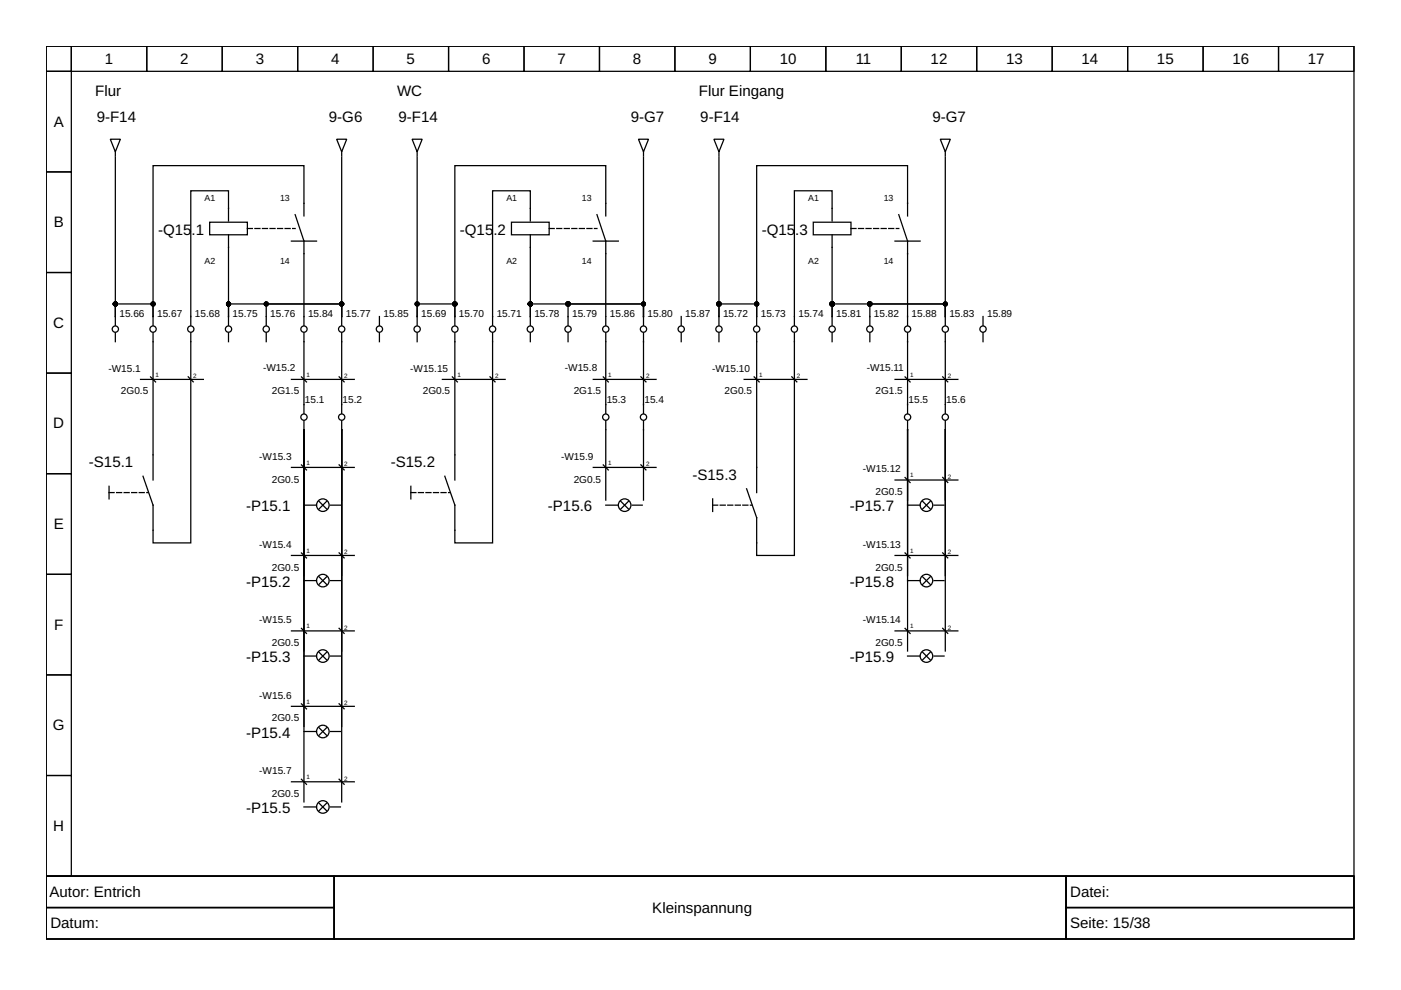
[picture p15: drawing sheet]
<svg xmlns="http://www.w3.org/2000/svg" width="297mm" height="210mm" viewBox="0 0 297 210" stroke-linecap="round" stroke-linejoin="round" font-family="sans-serif">
<defs><g id="words">
<g font-size="3.2">
<text x="22.2" y="13.5">1</text>
<text x="38.2" y="13.5">2</text>
<text x="54.2" y="13.5">3</text>
<text x="70.2" y="13.5">4</text>
<text x="86.2" y="13.5">5</text>
<text x="102.2" y="13.5">6</text>
<text x="118.2" y="13.5">7</text>
<text x="134.2" y="13.5">8</text>
<text x="150.2" y="13.5">9</text>
<text x="165.3" y="13.5">10</text>
<text x="181.4" y="13.5">11</text>
<text x="197.3" y="13.5">12</text>
<text x="213.3" y="13.5">13</text>
<text x="229.3" y="13.5">14</text>
<text x="245.3" y="13.5">15</text>
<text x="261.3" y="13.5">16</text>
<text x="277.3" y="13.5">17</text>
<text x="20.2" y="20.5">Flur</text>
<text x="84.2" y="20.5">WC</text>
<text x="148.2" y="20.5">Flur Eingang</text>
<text x="11.4" y="26.9">A</text>
<text x="20.5" y="25.8">9-F14</text>
<text x="69.7" y="25.8">9-G6</text>
<text x="84.5" y="25.8">9-F14</text>
<text x="133.7" y="25.8">9-G7</text>
<text x="148.5" y="25.8">9-F14</text>
<text x="197.7" y="25.8">9-G7</text>
<text x="11.4" y="48.2">B</text>
<text x="33.5" y="49.8">-Q15</text>
<text x="40.6" y="49.8">.1</text>
<text x="97.5" y="49.8">-Q15</text>
<text x="104.6" y="49.8">.2</text>
<text x="161.5" y="49.8">-Q15</text>
<text x="168.6" y="49.8">.3</text>
<text x="11.3" y="69.5">C</text>
<text x="11.3" y="90.8">D</text>
<text x="18.9" y="99.1">-S15.1</text>
<text x="82.8" y="99.1">-S15.2</text>
<text x="146.8" y="101.8">-S15.3</text>
<text x="11.4" y="112.2">E</text>
<text x="52.2" y="108.4">-P15.1</text>
<text x="116.2" y="108.4">-P15.6</text>
<text x="180.2" y="108.4">-P15.7</text>
<text x="52.2" y="124.4">-P15.2</text>
<text x="180.2" y="124.4">-P15.8</text>
<text x="11.5" y="133.5">F</text>
<text x="52.2" y="140.4">-P15.3</text>
<text x="180.2" y="140.4">-P15.9</text>
<text x="11.2" y="154.8">G</text>
<text x="52.2" y="156.4">-P15.4</text>
<text x="52.2" y="172.4">-P15.5</text>
<text x="11.3" y="176.2">H</text>
<text x="10.5" y="190.2">Autor: Entrich</text>
<text x="226.9" y="190.2">Datei:</text>
<text x="10.7" y="196.8">Datum:</text>
<text x="138.3" y="193.5">Kleinspannung</text>
<text x="226.9" y="196.8">Seite: 15/38</text>
</g>
<g font-size="2.1">
<text x="25.3" y="67.1">15.66</text>
<text x="33.3" y="67.1">15.67</text>
<text x="41.3" y="67.1">15.68</text>
<text x="49.3" y="67.1">15.75</text>
<text x="57.3" y="67.1">15.76</text>
<text x="65.3" y="67.1">15.84</text>
<text x="73.3" y="67.1">15.77</text>
<text x="81.3" y="67.1">15.85</text>
<text x="89.3" y="67.1">15.69</text>
<text x="97.3" y="67.1">15.70</text>
<text x="105.3" y="67.1">15.71</text>
<text x="113.3" y="67.1">15.78</text>
<text x="121.3" y="67.1">15.79</text>
<text x="129.3" y="67.1">15.86</text>
<text x="137.3" y="67.1">15.80</text>
<text x="145.3" y="67.1">15.87</text>
<text x="153.3" y="67.1">15.72</text>
<text x="161.3" y="67.1">15.73</text>
<text x="169.3" y="67.1">15.74</text>
<text x="177.3" y="67.1">15.81</text>
<text x="185.3" y="67.1">15.82</text>
<text x="193.3" y="67.1">15.88</text>
<text x="201.3" y="67.1">15.83</text>
<text x="209.3" y="67.1">15.89</text>
<text x="23" y="78.8">-W15.1</text>
<text x="25.7" y="83.6">2G0.5</text>
<text x="55.8" y="78.7">-W15.2</text>
<text x="57.6" y="83.6">2G1.5</text>
<text x="87" y="78.8">-W15.15</text>
<text x="89.6" y="83.6">2G0.5</text>
<text x="119.8" y="78.7">-W15.8</text>
<text x="121.6" y="83.6">2G1.5</text>
<text x="151" y="78.8">-W15.10</text>
<text x="153.6" y="83.6">2G0.5</text>
<text x="183.8" y="78.7">-W15.11</text>
<text x="185.6" y="83.6">2G1.5</text>
<text x="64.6" y="85.5">15.1</text>
<text x="72.6" y="85.5">15.2</text>
<text x="128.6" y="85.5">15.3</text>
<text x="136.6" y="85.5">15.4</text>
<text x="192.6" y="85.5">15.5</text>
<text x="200.6" y="85.5">15.6</text>
<text x="55" y="97.5">-W15.3</text>
<text x="119" y="97.5">-W15.9</text>
<text x="183" y="100.2">-W15.12</text>
<text x="57.6" y="102.3">2G0.5</text>
<text x="121.6" y="102.3">2G0.5</text>
<text x="185.6" y="105">2G0.5</text>
<text x="55" y="116.2">-W15.4</text>
<text x="183" y="116.2">-W15.13</text>
<text x="57.6" y="121">2G0.5</text>
<text x="185.6" y="121">2G0.5</text>
<text x="55" y="132.2">-W15.5</text>
<text x="57.6" y="137">2G0.5</text>
<text x="183" y="132.2">-W15.14</text>
<text x="185.6" y="137">2G0.5</text>
<text x="55" y="148.2">-W15.6</text>
<text x="57.6" y="153">2G0.5</text>
<text x="55" y="164.2">-W15.7</text>
<text x="57.6" y="169">2G0.5</text>
</g>
<g font-size="1.9">
<text x="43.4" y="42.6">A1</text>
<text x="59.4" y="42.6">13</text>
<text x="107.4" y="42.6">A1</text>
<text x="123.4" y="42.6">13</text>
<text x="171.4" y="42.6">A1</text>
<text x="187.4" y="42.6">13</text>
<text x="43.4" y="55.9">A2</text>
<text x="59.4" y="55.9">14</text>
<text x="107.4" y="55.9">A2</text>
<text x="123.4" y="55.9">14</text>
<text x="171.4" y="55.9">A2</text>
<text x="187.4" y="55.9">14</text>
</g>
<g font-size="1.3">
<text x="33" y="79.9">1</text>
<text x="41" y="80.2">2</text>
<text x="65" y="79.9">1</text>
<text x="73" y="80.2">2</text>
<text x="97" y="79.9">1</text>
<text x="105" y="80.2">2</text>
<text x="129" y="79.9">1</text>
<text x="137" y="80.2">2</text>
<text x="161" y="79.9">1</text>
<text x="169" y="80.2">2</text>
<text x="193" y="79.9">1</text>
<text x="201" y="80.2">2</text>
<text x="65" y="98.6">1</text>
<text x="73" y="98.8">2</text>
<text x="129" y="98.6">1</text>
<text x="137" y="98.8">2</text>
<text x="193" y="101.2">1</text>
<text x="201" y="101.5">2</text>
<text x="65" y="117.2">1</text>
<text x="73" y="117.5">2</text>
<text x="193" y="117.2">1</text>
<text x="201" y="117.5">2</text>
<text x="65" y="133.2">1</text>
<text x="73" y="133.5">2</text>
<text x="193" y="133.2">1</text>
<text x="201" y="133.5">2</text>
<text x="65" y="149.2">1</text>
<text x="73" y="149.5">2</text>
<text x="65" y="165.2">1</text>
<text x="73" y="165.5">2</text>
</g>
</g></defs>
<g fill="none" stroke="#000" stroke-width=".27">
<path d="M9.8 9.8h277.3v176h-277.3zM9.8 9.8h5.3v5.3h-5.3zM9.8 15.1h5.3v21.4h-5.3zM15.1 9.8h16v5.3h-16zM31.1 9.8h16v5.3h-16zM47.1 9.8h16v5.3h-16zM63.1 9.8h16v5.3h-16zM79.1 9.8h16v5.3h-16zM95.1 9.8h16v5.3h-16zM111.1 9.8h16v5.3h-16zM127.1 9.8h16v5.3h-16zM143.1 9.8h16v5.3h-16z"/>
<path d="M159.1 9.8h16v5.3h-16zM175.1 9.8h16v5.3h-16zM191.1 9.8h16v5.3h-16zM207.1 9.8h16v5.3h-16zM223.1 9.8h16v5.3h-16zM239.1 9.8h16v5.3h-16zM255.1 9.8h16v5.3h-16zM271.1 9.8h16v5.3h-16zM9.8 36.5h5.3v21.3h-5.3zM23.4 29.5h2.1l-1 2.7zM24.5 32.2v.8M24.5 33.3v33.8"/>
<path d="M71.4 29.5h2.1l-1.1 2.7zM72.4 32.2v.8M72.4 33.3v33.8M87.4 29.5h2.1l-1.1 2.7zM88.4 32.2v.8M88.4 33.3v33.8M135.4 29.5h2.1l-1.1 2.7zM136.4 32.2v.8M136.4 33.3v33.8M151.4 29.5h2.1l-1.1 2.7zM152.4 33.3v33.8M152.4 32.2v.8"/>
<path d="M199.4 29.5h2.1l-1.1 2.7zM200.4 32.2v.8M200.4 33.3v33.8M9.8 57.8h5.3v21.3h-5.3zM44.4 47.1h8v2.7h-8zM48.4 49.8v17.3M48.4 46.8v-6.3h-7.9v28.5M61.8 51.1h5.3M62.6 45.5l1.8 5.6v17.9M64.4 45.8v-10.7h-31.9v32M108.4 47.1h8v2.7h-8zM112.4 46.8v-6.3h-8v28.5"/>
<path d="M112.4 49.8v17.3M125.8 51.1h5.3M126.6 45.5l1.8 5.6v17.9M128.4 45.8v-10.7h-32v32M172.4 47.1h8v2.7h-8zM176.4 49.8v17.3M176.4 46.8v-6.3h-8v28.5M189.8 51.1h5.3M190.6 45.5l1.8 5.6v17.9M192.4 45.8v-10.7h-32v32M9.8 79.1h5.3v21.3h-5.3zM24.5 67.1v1.9"/>
<path d="M24.5 70.6v1.8M24.5 67.1v-2.7h8v2.7M31.9 79.9l1.1 1.1M32.5 70.6v31.2M32.5 67.1v1.9M39.9 79.9l1.1 1.1M40.5 70.6v44.5h-8v-8l-2.2-6.1M48.4 67.1v-2.7h24v2.7M48.4 67.1v1.9M48.4 70.6v1.8M56.4 70.6v1.8M63.9 79.9l1.1 1.1"/>
<path d="M64.4 70.6v17M71.9 79.9l1.1 1.1M72.4 70.6v17M72.4 67.1v1.9M72.4 67.1v-2.7h-16v4.6M80.4 67.1v1.9M80.4 70.6v1.8M88.4 67.1v1.9M88.4 70.6v1.8M88.4 67.1v-2.7h8v2.7M95.9 79.9l1.1 1.1M96.4 70.6v31.2"/>
<path d="M96.4 67.1v1.9M103.9 79.9l1.1 1.1M104.4 70.6v44.5h-8v-8l-2.1-6.1M112.4 67.1v1.9M112.4 70.6v1.8M112.4 67.1v-2.7h24v2.7M120.4 70.6v1.8M127.9 79.9l1.1 1.1M128.4 70.6v17M135.9 79.9l1.1 1.1M136.4 70.6v17M136.4 67.1v1.9"/>
<path d="M136.4 67.1v-2.7h-16v4.6M144.4 67.1v1.9M144.4 70.6v1.8M152.4 67.1v-2.7h8v2.7M152.4 67.1v1.9M152.4 70.6v1.8M159.9 79.9l1.1 1.1M160.4 70.6v33.8M160.4 67.1v1.9M167.9 79.9l1 1.1M168.4 70.6v47.2h-8v-8l-2.1-6.2M176.4 67.1v-2.7h24v2.7"/>
<path d="M176.4 67.1v1.9M176.4 70.6v1.8M184.4 70.6v1.8M191.9 79.9l1.1 1.1M192.4 70.6v17M199.9 79.9l1 1.1M200.4 70.6v17M200.4 67.1v1.9M200.4 67.1v-2.7h-16v4.6M208.4 67.1v1.9M208.4 70.6v1.8M29.8 80.4h13.3"/>
<path d="M61.8 80.4h13.3M61.8 99.1h13.3M63.9 98.6l1.1 1M64.4 89.2v1.9M64.4 91.1v62.9M64.4 91.1v14.9M64.4 91.1v78.9M64.4 91.1v30.9M64.4 91.1v46.9M71.9 98.6l1.1 1M72.4 89.2v1.9M72.4 91.1v30.9"/>
<path d="M72.4 91.1v62.9M72.4 91.1v14.9M72.4 91.1v46.9M72.4 91.1v78.9M93.8 80.4h13.3M125.8 80.4h13.3M125.8 99.1h13.3M127.9 98.6l1.1 1M128.4 89.2v16.8M135.9 98.6l1.1 1M136.4 89.2v16.8M157.8 80.4h13.3"/>
<path d="M189.8 80.4h13.3M192.4 89.2v1.9M192.4 91.1v30.9M192.4 91.1v14.9M192.4 91.1v46.9M200.4 89.2v1.9M200.4 91.1v46.9M200.4 91.1v30.9M200.4 91.1v14.9M9.8 100.4h5.3v21.4h-5.3zM23.1 103.1v2.7M61.8 117.8h13.3"/>
<path d="M63.9 117.2l1.1 1.1M64.4 107.1h2.7M67.6 106.3l1.6 1.6M69.2 106.3l-1.6 1.6M70 107.1h2.2M71.9 117.2l1.1 1.1M87.1 103.1v2.7M128.4 107.1h2.7M131.6 106.3l1.6 1.6M133.2 106.3l-1.6 1.6M134 107.1h2.2M151.1 105.8v2.6"/>
<path d="M189.8 117.8h13.3M189.8 101.8h13.3M191.9 117.2l1.1 1.1M191.9 101.2l1.1 1.1M192.4 107.1h2.7M195.6 106.3l1.6 1.6M197.2 106.3l-1.6 1.6M198 107.1h2.2M199.9 117.2l1 1.1M199.9 101.2l1 1.1M9.8 121.8h5.3v21.3h-5.3zM61.8 133.8h13.3"/>
<path d="M63.9 133.2l1.1 1.1M64.4 123.1h2.7M64.4 139.1h2.7M67.6 122.3l1.6 1.6M67.6 138.3l1.6 1.6M69.2 122.3l-1.6 1.6M69.2 138.3l-1.6 1.6M70 123.1h2.2M70 139.1h2.2M71.9 133.2l1.1 1.1M189.8 133.8h13.3M191.9 133.2l1.1 1.1"/>
<path d="M192.4 123.1h2.7M192.4 139.1h2.7M195.6 138.3l1.6 1.6M195.6 122.3l1.6 1.6M197.2 138.3l-1.6 1.6M197.2 122.3l-1.6 1.6M198 123.1h2.2M198 139.1h2.2M199.9 133.2l1 1.1M9.8 143.1h5.3v21.3h-5.3zM61.8 149.8h13.3M63.9 149.2l1.1 1.1"/>
<path d="M64.4 155.1h2.7M67.6 154.3l1.6 1.6M69.2 154.3l-1.6 1.6M70 155.1h2.2M71.9 149.2l1.1 1.1M9.8 164.4h5.3v21.4h-5.3zM61.8 165.8h13.3M63.9 165.2l1.1 1.1M64.4 171.1h2.7M67.6 170.3l1.6 1.6M69.2 170.3l-1.6 1.6M70 171.1h2.2"/>
<path d="M71.9 165.2l1.1 1.1M9.8 185.8h277.3v13.3h-277.3zM9.8 185.8h61v6.6h-61zM9.8 192.4h61v6.7h-61zM70.8 185.8h155.2v13.3h-155.2zM226 185.8h61.1v6.6h-61.1zM226 192.4h61.1v6.7h-61.1z"/>
<circle cx="24.5" cy="69.8" r=".67"/>
<circle cx="32.5" cy="69.8" r=".67"/>
<circle cx="40.5" cy="69.8" r=".67"/>
<circle cx="48.4" cy="69.8" r=".67"/>
<circle cx="56.4" cy="69.8" r=".67"/>
<circle cx="64.4" cy="69.8" r=".67"/>
<circle cx="72.4" cy="69.8" r=".67"/>
<circle cx="80.4" cy="69.8" r=".67"/>
<circle cx="88.4" cy="69.8" r=".67"/>
<circle cx="96.4" cy="69.8" r=".67"/>
<circle cx="104.4" cy="69.8" r=".67"/>
<circle cx="112.4" cy="69.8" r=".67"/>
<circle cx="120.4" cy="69.8" r=".67"/>
<circle cx="128.4" cy="69.8" r=".67"/>
<circle cx="136.4" cy="69.8" r=".67"/>
<circle cx="144.4" cy="69.8" r=".67"/>
<circle cx="152.4" cy="69.8" r=".67"/>
<circle cx="160.4" cy="69.8" r=".67"/>
<circle cx="168.4" cy="69.8" r=".67"/>
<circle cx="176.4" cy="69.8" r=".67"/>
<circle cx="184.4" cy="69.8" r=".67"/>
<circle cx="192.4" cy="69.8" r=".67"/>
<circle cx="200.4" cy="69.8" r=".67"/>
<circle cx="208.4" cy="69.8" r=".67"/>
<circle cx="64.4" cy="88.4" r=".67"/>
<circle cx="72.4" cy="88.4" r=".67"/>
<circle cx="128.4" cy="88.4" r=".67"/>
<circle cx="136.4" cy="88.4" r=".67"/>
<circle cx="192.4" cy="88.4" r=".67"/>
<circle cx="200.4" cy="88.4" r=".67"/>
<circle cx="68.4" cy="107.1" r="1.33"/>
<circle cx="132.4" cy="107.1" r="1.33"/>
<circle cx="196.4" cy="107.1" r="1.33"/>
<circle cx="68.4" cy="139.1" r="1.33"/>
<circle cx="68.4" cy="123.1" r="1.33"/>
<circle cx="196.4" cy="139.1" r="1.33"/>
<circle cx="196.4" cy="123.1" r="1.33"/>
<circle cx="68.4" cy="155.1" r="1.33"/>
<circle cx="68.4" cy="171.1" r="1.33"/>
</g>
<path d="M52.4 48.4h10.2M116.4 48.4h10.2M180.4 48.4h10.2M23.1 104.4h8.3M87.1 104.4h8.3M151.1 107.1h8.3" fill="none" stroke="#000" stroke-width=".27" stroke-dasharray="1.1 .5"/>
<g fill="#000" stroke="#000" stroke-width=".27">
<circle cx="24.5" cy="64.4" r=".4"/>
<circle cx="32.5" cy="64.4" r=".4"/>
<circle cx="48.4" cy="64.4" r=".4"/>
<circle cx="56.4" cy="64.4" r=".4"/>
<circle cx="72.4" cy="64.4" r=".4"/>
<circle cx="88.4" cy="64.4" r=".4"/>
<circle cx="96.4" cy="64.4" r=".4"/>
<circle cx="112.4" cy="64.4" r=".4"/>
<circle cx="120.4" cy="64.4" r=".4"/>
<circle cx="136.4" cy="64.4" r=".4"/>
<circle cx="152.4" cy="64.4" r=".4"/>
<circle cx="160.4" cy="64.4" r=".4"/>
<circle cx="176.4" cy="64.4" r=".4"/>
<circle cx="184.4" cy="64.4" r=".4"/>
<circle cx="200.4" cy="64.4" r=".4"/>
</g>
<use href="#words"/>
</svg>
